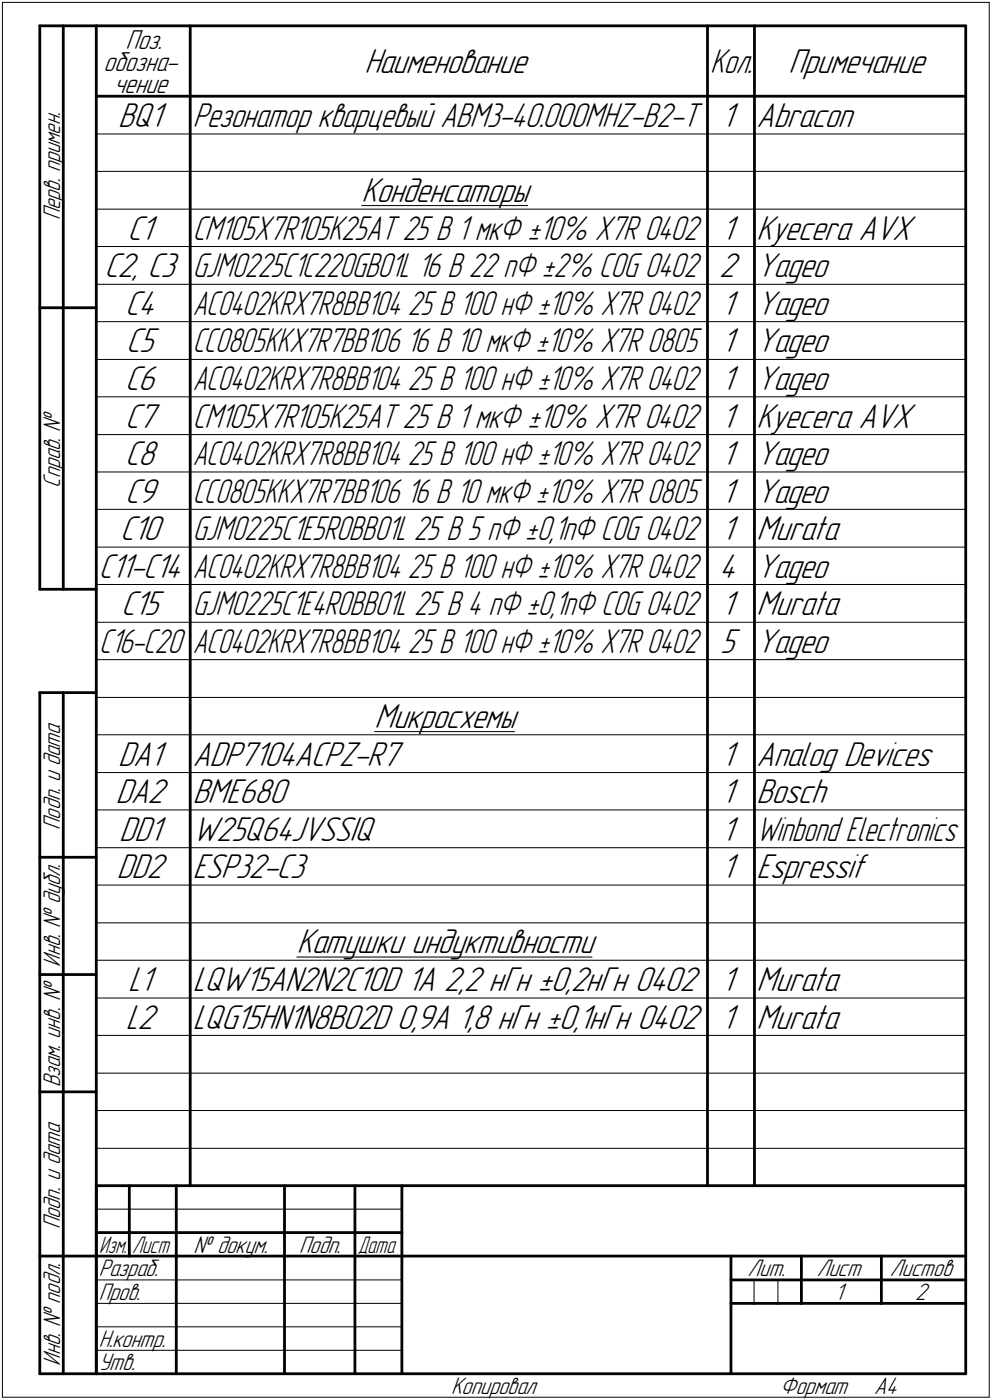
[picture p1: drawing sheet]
<svg xmlns="http://www.w3.org/2000/svg" width="211mm" height="298mm" viewBox="0 0 211 298" stroke-linecap="round" stroke-linejoin="round" font-family="sans-serif">
<defs><g id="words">
<g font-size="7.8">
<text x="77.5" y="15.5">Наименование</text>
<text x="167.8" y="15.5">Примечание</text>
<text x="25.2" y="27">BQ1</text>
<text x="153.5" y="27">1</text>
<text x="161" y="27">Abracon</text>
<text x="76.9" y="43">Конденсаторы</text>
<text x="27.1" y="51">C1</text>
<text x="153.5" y="51">1</text>
<text x="161" y="51">Kyecera AVX</text>
<text x="22.2" y="59">C2, C3</text>
<text x="153" y="59">2</text>
<text x="161" y="59">Yageo</text>
<text x="26.6" y="67">C4</text>
<text x="153.5" y="67">1</text>
<text x="161" y="67">Yageo</text>
<text x="26.8" y="75">C5</text>
<text x="153.5" y="75">1</text>
<text x="161" y="75">Yageo</text>
<text x="26.6" y="83">C6</text>
<text x="153.5" y="83">1</text>
<text x="161" y="83">Yageo</text>
<text x="26.6" y="91">C7</text>
<text x="153.5" y="91">1</text>
<text x="161" y="91">Kyecera AVX</text>
<text x="26.6" y="99">C8</text>
<text x="153.5" y="99">1</text>
<text x="161" y="99">Yageo</text>
<text x="26.6" y="107">C9</text>
<text x="153.5" y="107">1</text>
<text x="161" y="107">Yageo</text>
<text x="25.6" y="115">C10</text>
<text x="153.5" y="115">1</text>
<text x="161" y="115">Murata</text>
<text x="153" y="123">4</text>
<text x="161" y="123">Yageo</text>
<text x="25.8" y="131">C15</text>
<text x="153.5" y="131">1</text>
<text x="161" y="131">Murata</text>
<text x="153.2" y="139">5</text>
<text x="161" y="139">Yageo</text>
<text x="79.7" y="155">Микросхемы</text>
<text x="25.2" y="163">DA1</text>
<text x="41" y="163">ADP7104ACPZ-R7</text>
<text x="153.5" y="163">1</text>
<text x="161" y="163">Analog Devices</text>
<text x="24.6" y="171">DA2</text>
<text x="41" y="171">BME680</text>
<text x="153.5" y="171">1</text>
<text x="161" y="171">Bosch</text>
<text x="25.4" y="179">DD1</text>
<text x="41" y="179">W25Q64JVSSIQ</text>
<text x="153.5" y="179">1</text>
<text x="24.8" y="187">DD2</text>
<text x="41" y="187">ESP32-C3</text>
<text x="153.5" y="187">1</text>
<text x="161" y="187">Espressif</text>
<text x="63.2" y="203">Катушки индуктивности</text>
<text x="27.3" y="211">L1</text>
<text x="41" y="211">LQW15AN2N2C10D 1A 2,2 нГн ±0,2нГн 0402</text>
<text x="153.5" y="211">1</text>
<text x="161" y="211">Murata</text>
<text x="26.7" y="219">L2</text>
<text x="41" y="219">LQG15HN1N8B02D 0,9А 1,8 нГн ±0,1нГн 0402</text>
<text x="153.5" y="219">1</text>
<text x="161" y="219">Murata</text>
</g>
<g font-size="7.7">
<text x="151.1" y="15.5">Кол.</text>
<text x="41" y="27">Резонатор кварцевый ABM3-40.000MHZ-B2-T</text>
<text x="41" y="51">CM105X7R105K25AT 25 В 1 мкФ ±10% X7R 0402</text>
<text x="41" y="59">GJM0225C1C220GB01L 16 В 22 пФ ±2% C0G 0402</text>
<text x="41" y="91">CM105X7R105K25AT 25 В 1 мкФ ±10% X7R 0402</text>
<text x="41" y="115">GJM0225C1E5R0BB01L 25 В 5 пФ ±0,1пФ C0G 0402</text>
<text x="21" y="123">С11-C14</text>
<text x="41" y="131">GJM0225C1E4R0BB01L 25 В 4 пФ ±0,1пФ C0G 0402</text>
<text x="21.1" y="139">C16-C20</text>
<text x="161" y="179">Winbond Electronics</text>
</g>
<g font-size="7.6">
<text x="41" y="67">AC0402KRX7R8BB104</text>
<text x="86.8" y="67">25 В 100 нФ ±10% X7R 0402</text>
<text x="41" y="75">CC0805KKX7R7BB106</text>
<text x="86.5" y="75">16 В 10 мкФ ±10% X7R 0805</text>
<text x="41" y="83">AC0402KRX7R8BB104</text>
<text x="86.8" y="83">25 В 100 нФ ±10% X7R 0402</text>
<text x="41" y="99">AC0402KRX7R8BB104</text>
<text x="86.8" y="99">25 В 100 нФ ±10% X7R 0402</text>
<text x="41" y="107">CC0805KKX7R7BB106</text>
<text x="86.5" y="107">16 В 10 мкФ ±10% X7R 0805</text>
<text x="41" y="123">AC0402KRX7R8BB104</text>
<text x="86.8" y="123">25 В 100 нФ ±10% X7R 0402</text>
<text x="41" y="139">AC0402KRX7R8BB104</text>
<text x="86.8" y="139">25 В 100 нФ ±10% X7R 0402</text>
</g>
<g font-size="6.2">
<text x="26.7" y="10.5">Поз.</text>
<text x="22" y="15.1">обозна-</text>
<text x="24.2" y="19.8">чение</text>
</g>
<g font-size="5.4">
<text x="12.8" y="46.9" transform="rotate(-90 12.8 46.9)">Перв. примен.</text>
<text x="12.8" y="103.8" transform="rotate(-90 12.8 103.8)">Справ. №</text>
<text x="12.8" y="176.7" transform="rotate(-90 12.8 176.7)">Подп. и дата</text>
<text x="12.8" y="205.8" transform="rotate(-90 12.8 205.8)">Инв. № дубл.</text>
<text x="12.8" y="231.6" transform="rotate(-90 12.8 231.6)">Взам. инв. №</text>
<text x="12.8" y="261.7" transform="rotate(-90 12.8 261.7)">Подп. и дата</text>
<text x="41.2" y="266.8">№ докум.</text>
<text x="63.6" y="266.8">Подп.</text>
<text x="21" y="271.8">Разраб.</text>
<text x="159.1" y="271.8">Лит.</text>
<text x="173.8" y="271.8">Лист</text>
<text x="189.3" y="271.8">Листов</text>
<text x="21" y="276.8">Пров.</text>
<text x="177.6" y="276.8">1</text>
<text x="194.8" y="276.8">2</text>
<text x="21" y="286.8">Н.контр.</text>
<text x="12.8" y="290.8" transform="rotate(-90 12.8 290.8)">Инв. № подл.</text>
<text x="21" y="291.8">Утв.</text>
<text x="96" y="296.8">Копировал</text>
<text x="166" y="296.8">Формат</text>
<text x="186" y="296.8">A4</text>
</g>
<g font-size="5.3">
<text x="21.1" y="266.8">Изм.</text>
<text x="28.1" y="266.8">Лист</text>
<text x="76.1" y="266.8">Дата</text>
</g>
</g></defs>
<g fill="none" stroke="#000" stroke-width=".21">
<path d="M.5 .5v297zM.5 .5h210zM210.5 .5v297zM20.5 28.5h185zM20.5 36.5h185zM20.5 44.5h185zM20.5 52.5h185zM77 43.8h35.3zM20.5 60.5h185zM20.5 68.5h185zM20.5 76.5h185zM20.5 84.5h185z"/>
<path d="M20.5 92.5h185zM20.5 100.5h185zM20.5 108.5h185zM20.5 116.5h185zM20.5 124.5h185zM20.5 132.5h185zM20.5 140.5h185zM20.5 148.5h185zM20.5 156.5h185zM79.7 155.8h29.8zM20.5 164.5h185zM20.5 172.5h185z"/>
<path d="M20.5 180.5h185zM20.5 188.5h185zM20.5 196.5h185zM20.5 204.5h185zM20.5 212.5h185zM63.2 203.8h62.8zM20.5 220.5h185zM20.5 228.5h185zM20.5 236.5h185zM20.5 257.5h65zM20.5 244.5h185zM20.5 272.5h17z"/>
<path d="M20.5 277.5h17zM37.5 272.5h23zM37.5 277.5h23zM60.5 272.5h15zM60.5 277.5h15zM75.5 272.5h10zM75.5 277.5h10zM160.4 272.5v5zM165.5 272.5v5zM.5 297.5h210zM20.5 282.5h65zM20.5 287.5h65z"/>
</g>
<g fill="none" stroke="#000" stroke-width=".59">
<path d="M8.5 5.5v120zM8.5 5.5h12zM13.5 5.5v120zM20.5 5.5v287zM20.5 5.5h185zM40.5 5.5v247zM150.5 5.5v247zM160.5 5.5v247zM205.5 5.5v287zM20.5 20.5h185zM8.5 65.5h12zM8.5 125.5h12z"/>
<path d="M8.5 147.5v145zM8.5 147.5h12zM13.5 147.5v145zM8.5 182.5h12zM8.5 207.5h12zM8.5 232.5h12zM20.5 252.5h185zM20.5 252.5v40zM27.5 252.5v15zM37.5 252.5v25zM60.5 252.5v25zM75.5 252.5v25z"/>
<path d="M85.5 252.5v40zM8.5 267.5h12zM20.5 262.5h7zM20.5 267.5h7zM27.5 262.5h10zM27.5 267.5h10zM37.5 277.5v15zM37.5 262.5h23zM37.5 267.5h23zM60.5 277.5v15zM60.5 262.5h15zM60.5 267.5h15z"/>
<path d="M75.5 277.5v15zM75.5 262.5h10zM75.5 267.5h10zM85.5 267.5h120zM155.5 267.5v25zM155.5 272.5h15zM155.5 277.5h4.9zM160.4 277.5h5.1zM165.5 277.5h5zM170.5 267.5v10zM170.5 272.5h35zM170.5 277.5h17z"/>
<path d="M187.5 267.5v10zM187.5 277.5h18zM8.5 292.5h12zM20.5 292.5h185z"/>
</g>
<use href="#words"/>
</svg>
